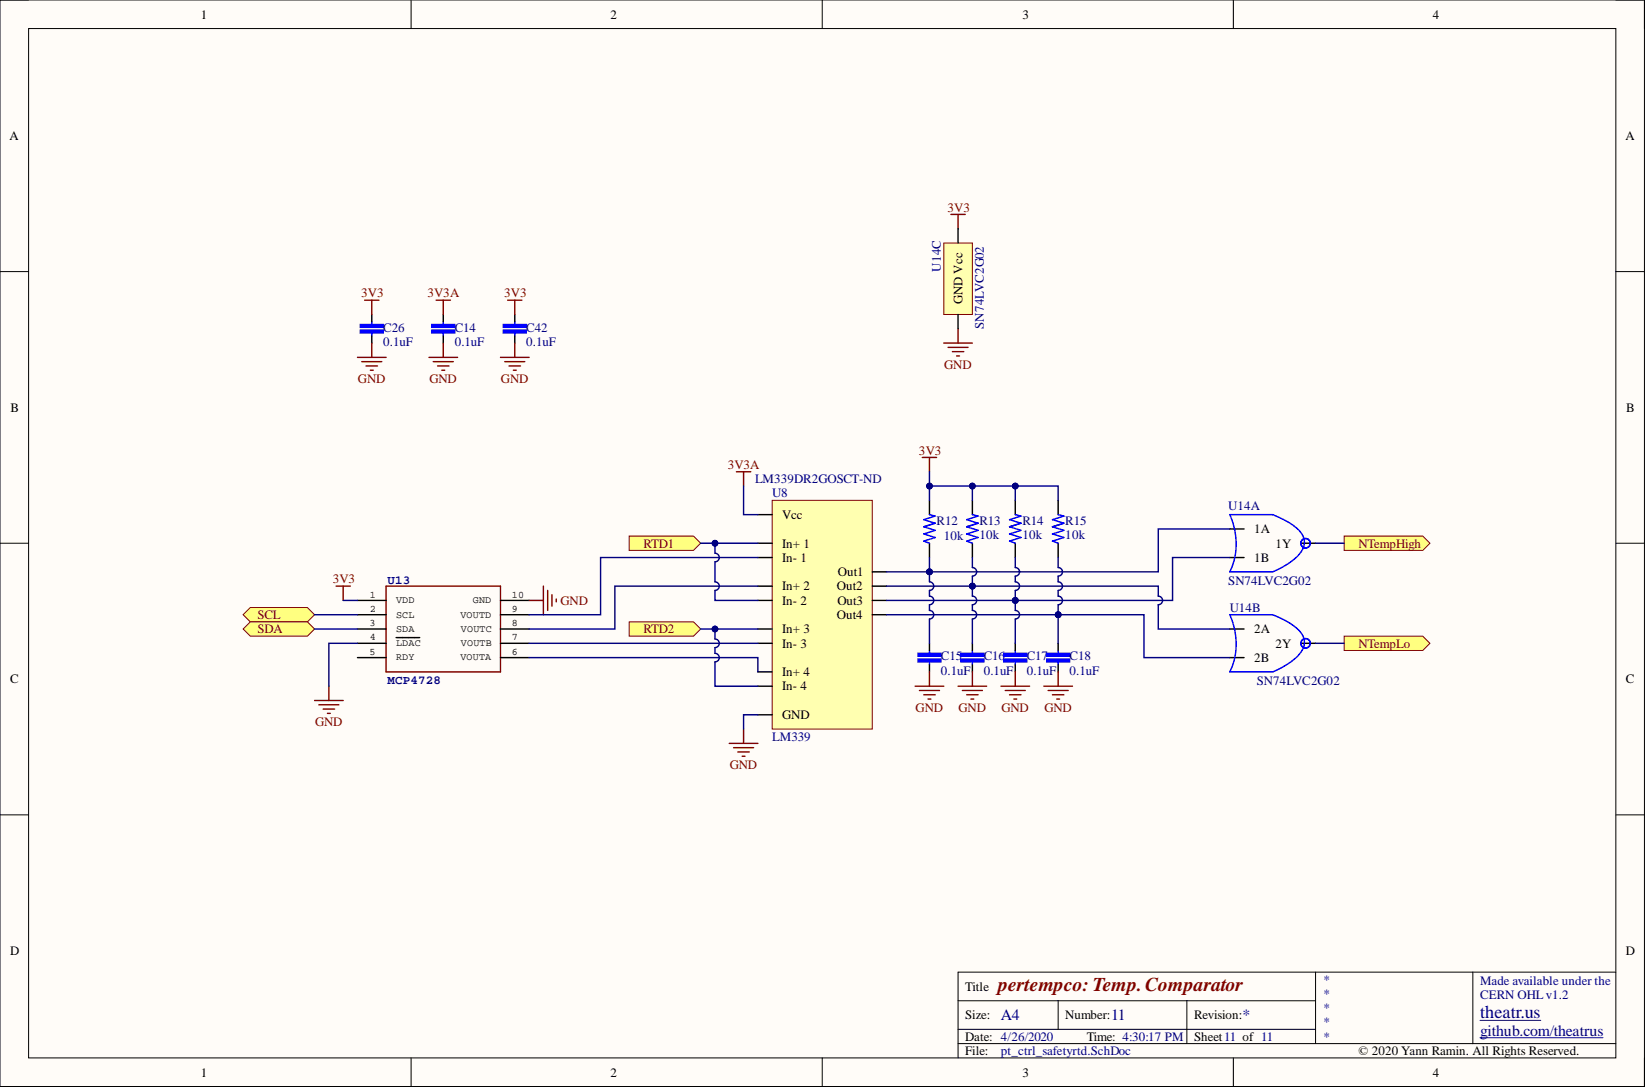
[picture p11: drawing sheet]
<svg xmlns="http://www.w3.org/2000/svg" width="292mm" height="193mm" viewBox="0 0 292 193" stroke-linecap="round" stroke-linejoin="round" font-family="sans-serif">
<defs><g id="words">
<text font-size="3.5" fill="#800000" x="177.2" y="175.9">pertempco: Temp.Comparator</text>
<text font-size="3.2" fill="#000080" x="262.8" y="180.8">theatr.us</text>
<g font-size="2.8" fill="#000080">
<text x="177.7" y="181.1">A4</text>
<text x="197.3" y="181.1">11</text>
<text x="220.7" y="181.1">*</text>
<text x="262.8" y="183.9">github.com/theatrus</text>
</g>
<g font-size="2.3">
<text x="35.6" y="3.3">1</text>
<text x="108.4" y="3.3">2</text>
<text x="181.5" y="3.3">3</text>
<text x="254.4" y="3.3">4</text>
<text x="1.7" y="24.9">A</text>
<text x="288.6" y="24.9">A</text>
<text x="170.9" y="54.1" transform="rotate(-90 170.9 54.1)">GND Vcc</text>
<text x="1.9" y="73.1">B</text>
<text x="288.8" y="73.1">B</text>
<text x="138.9" y="92.1">Vcc</text>
<text x="222.7" y="94.7">1A</text>
<text x="138.9" y="99.7">In- 1</text>
<text x="138.9" y="97.2">In+ 1</text>
<text x="222.7" y="99.7">1B</text>
<text x="226.5" y="97.2">1Y</text>
<text x="138.9" y="107.4">In- 2</text>
<text x="138.9" y="104.8">In+ 2</text>
<text x="148.6" y="104.8">Out2</text>
<text x="148.7" y="107.4">Out3</text>
<text x="148.8" y="102.3">Out1</text>
<text x="138.9" y="112.4">In+ 3</text>
<text x="148.6" y="109.9">Out4</text>
<text x="222.7" y="112.4">2A</text>
<text x="138.9" y="115">In- 3</text>
<text x="222.7" y="117.5">2B</text>
<text x="226.5" y="115">2Y</text>
<text x="1.8" y="121.3">C</text>
<text x="138.9" y="122.6">In- 4</text>
<text x="138.9" y="120">In+ 4</text>
<text x="288.7" y="121.3">C</text>
<text x="138.9" y="127.7">GND</text>
<text x="1.8" y="169.5">D</text>
<text x="288.7" y="169.5">D</text>
<text x="171.4" y="175.9">Title</text>
<text x="171.4" y="181">Size:</text>
<text x="171.4" y="184.8">Date: 4/26/2020</text>
<text x="189.2" y="181">Number:</text>
<text x="193" y="184.8">Time: 4:30:17 PM</text>
<text x="212" y="181">Revision:</text>
<text x="212" y="184.8">Sheet11 of 11</text>
<text x="35.6" y="191.1">1</text>
<text x="108.4" y="191.1">2</text>
<text x="171.4" y="187.3">File:</text>
<text x="181.5" y="191.1">3</text>
<text x="241.2" y="187.3">© 2020 Yann Ramin. All Rights Reserved.</text>
<text x="254.4" y="191.1">4</text>
</g>
<g font-size="2.3" fill="#800000">
<text x="168.3" y="37.6">3V3</text>
<text x="64.2" y="52.8">3V3</text>
<text x="75.9" y="52.8">3V3A</text>
<text x="89.5" y="52.8">3V3</text>
<text x="167.7" y="65.5">GND</text>
<text x="63.6" y="68">GND</text>
<text x="76.3" y="68">GND</text>
<text x="89" y="68">GND</text>
<text x="129.2" y="83.2">3V3A</text>
<text x="163.2" y="80.7">3V3</text>
<text x="114.3" y="97.2">RTD1</text>
<text x="241.2" y="97.2">NTempHigh</text>
<text x="59.1" y="103.5">3V3</text>
<text x="99.5" y="107.4">GND</text>
<text x="45.7" y="109.9">SCL</text>
<text x="45.7" y="112.4">SDA</text>
<text x="114.3" y="112.4">RTD2</text>
<text x="241.2" y="115">NTempLo</text>
<text x="55.9" y="128.9">GND</text>
<text x="162.6" y="126.4">GND</text>
<text x="170.2" y="126.4">GND</text>
<text x="177.8" y="126.4">GND</text>
<text x="185.4" y="126.4">GND</text>
<text x="129.6" y="136.5">GND</text>
</g>
<g font-size="2.3" fill="#000080">
<text x="167.1" y="48.2" transform="rotate(-90 167.1 48.2)">U14C</text>
<text x="68" y="58.9">C26</text>
<text x="80.7" y="58.9">C14</text>
<text x="93.4" y="58.9">C42</text>
<text x="174.7" y="58.4" transform="rotate(-90 174.7 58.4)">SN74LVC2G02</text>
<text x="68" y="61.4">0.1uF</text>
<text x="80.7" y="61.4">0.1uF</text>
<text x="93.4" y="61.4">0.1uF</text>
<text x="134.1" y="85.8">LM339DR2GOSCT-ND</text>
<text x="137.1" y="88.3">U8</text>
<text x="166.3" y="93.1">R12</text>
<text x="167.6" y="95.9">10k</text>
<text x="173.9" y="93.1">R13</text>
<text x="173.9" y="95.7">10k</text>
<text x="181.5" y="93.1">R14</text>
<text x="181.5" y="95.7">10k</text>
<text x="189.2" y="93.1">R15</text>
<text x="189.2" y="95.7">10k</text>
<text x="218.1" y="90.6">U14A</text>
<text x="218.1" y="103.8">SN74LVC2G02</text>
<text x="218.4" y="108.6">U14B</text>
<text x="167.1" y="117.2">C15</text>
<text x="167.1" y="119.8">0.1uF</text>
<text x="174.7" y="117.2">C16</text>
<text x="174.7" y="119.8">0.1uF</text>
<text x="182.3" y="117.2">C17</text>
<text x="182.3" y="119.8">0.1uF</text>
<text x="189.9" y="117.2">C18</text>
<text x="189.9" y="119.8">0.1uF</text>
<text x="223.2" y="121.6">SN74LVC2G02</text>
<text x="137.1" y="131.5">LM339</text>
<text x="234.9" y="174.6">*</text>
<text x="234.9" y="177.1">*</text>
<text x="234.9" y="179.7">*</text>
<text x="262.8" y="177.4">CERN OHL v1.2</text>
<text x="262.8" y="174.9">Made available under the</text>
<text x="234.9" y="182.2">*</text>
<text x="234.9" y="184.8">*</text>
<text x="177.7" y="187.3">pt_ctrl_safetyrtd.SchDoc</text>
</g>
<g font-size="2.2" fill="#000080">
<text x="68.8" y="103.6">U13</text>
<text x="68.8" y="121.4">MCP4728</text>
</g>
<g font-size="1.8">
<text x="65.7" y="106.1">1</text>
<text x="70.3" y="107.1">VDD</text>
<text x="84" y="107.1">GND</text>
<text x="90.9" y="106.1">10</text>
<text x="65.6" y="111.2">3</text>
<text x="65.7" y="108.6">2</text>
<text x="65.7" y="113.7">4</text>
<text x="70.3" y="109.6">SCL</text>
<text x="70.3" y="112.2">SDA</text>
<text x="81.8" y="109.6">VOUTD</text>
<text x="81.8" y="112.2">VOUTC</text>
<text x="90.9" y="113.7">7</text>
<text x="90.9" y="111.2">8</text>
<text x="90.9" y="108.6">9</text>
<text x="65.6" y="116.2">5</text>
<text x="70.3" y="114.7">LDAC</text>
<text x="70.3" y="117.2">RDY</text>
<text x="81.8" y="117.2">VOUTA</text>
<text x="81.8" y="114.7">VOUTB</text>
<text x="90.9" y="116.2">6</text>
</g>
</g></defs>
<path d="M0 0h292v192.9h-292z" fill-rule="evenodd" fill="#fffcf8"/>
<path d="M0 0h292v192.9h-292z" fill="none" stroke="#000" stroke-width=".18"/>
<path d="M5.1 5.1h281.8v182.7h-281.8z" fill-rule="evenodd" fill="#fffcf8"/>
<g fill="none" stroke="#000" stroke-width=".18">
<path d="M0 0h5.1M73 0v5.1M146 0v5.1M219 0v5.1M286.9 0h5.1v5.1M5.1 5.1h281.8v182.7h-281.8zM0 48.2h5.1M286.9 48.2h5.1M0 96.4h5.1M286.9 96.4h5.1M0 144.7h5.1M286.9 144.7h5.1"/>
<path d="M170.1 177.7h63.5M187.9 177.7v5M210.7 177.7v7.6M233.6 172.6v12.7M261.5 172.6v12.7M286.9 172.6h-116.8v15.2M73 187.8v5.1M146 187.8v5.1M170.1 185.3h116.8M170.1 182.7h63.5M219 187.8v5.1M292 187.8v5.1"/>
</g>
<path d="M262.8 184.2h21.8M262.8 181.1h10.8" fill="none" stroke="#000080" stroke-width=".18"/>
<path d="M137.1 88.8h17.8v40.6h-17.8z" fill-rule="evenodd" fill="#ffffb0"/>
<path d="M137.1 88.8h17.8v40.6h-17.8z" fill="none" stroke="#800000" stroke-width=".18"/>
<g fill="none" stroke="#000" stroke-width=".25">
<path d="M134.6 91.4h2.5M134.6 99h2.5M134.6 96.4h2.5M134.6 104.1h2.5M134.6 106.6h2.5M134.6 114.2h2.5M134.6 111.7h2.5M134.6 119.3h2.5M154.9 101.5h2.5M154.9 104.1h2.5M154.9 106.6h2.5M154.9 109.1h2.5"/>
<path d="M134.6 121.8h2.5M134.6 126.9h2.5"/>
</g>
<path d="M130.8 83.7h2.5M132 83.7v2.6" fill="none" stroke="#800000" stroke-width=".25"/>
<path d="M78.7 57.1v.5M78.7 59.1v.5" fill="none" stroke="#00f" stroke-width=".25"/>
<path d="M76.7 58.6h4v.5h-4z" fill-rule="evenodd" fill="#00f"/>
<path d="M76.7 58.6h4v.5h-4z" fill="none" stroke="#00f" stroke-width=".25"/>
<path d="M76.7 57.6h4v.5h-4z" fill-rule="evenodd" fill="#00f"/>
<path d="M76.7 57.6h4v.5h-4zM165 91.4l1.1 .2-2.1 .6 2.1 .7-2.1 .6 2.1 .7-2.1 .6 2.1 .6-2.1 .7 1 .3M172.7 91.4l1 .2-2.1 .6 2.1 .7-2.1 .6 2.1 .7-2.1 .6 2.1 .6-2.1 .7 1.1 .3M180.3 91.4l1 .2-2 .6 2 .7-2 .6 2 .7-2 .6 2 .6-2 .7 1 .3M187.9 91.4l1 .2-2 .6 2 .7-2 .6 2 .7-2 .6 2 .6-2 .7 1 .3M165 115.5v.5M165 117.5v.5" fill="none" stroke="#00f" stroke-width=".25"/>
<path d="M78.7 55.8v1.3M78.7 59.6v1.3M165 88.8v2.6M165 96.4v2.6M172.7 88.8v2.6M172.7 96.4v2.6M180.3 88.8v2.6M180.3 96.4v2.6M187.9 88.8v2.6M187.9 96.4v2.6" fill="none" stroke="#000" stroke-width=".25"/>
<g fill="none" stroke="#800000" stroke-width=".25">
<path d="M77.4 53.3h2.6M78.7 53.3v2.5M76.2 63.4h5.1M76.9 64.2h3.6M77.7 65h2M78.5 65.7h.5M78.7 60.9v2.5M163.8 81.2h2.5M165 81.2v2.5M129.5 132h5.1M130.3 132.7h3.5M131 133.5h2.1"/>
<path d="M131.8 134.3h.5M132 129.4v2.6"/>
</g>
<path d="M166.1 92.9l-2.1 .6M173.7 92.9l-2.1 .6M181.3 92.9l-2 .6M188.9 92.9l-2 .6" fill="none" stroke="#0c0087" stroke-width=".25"/>
<path d="M163 117h4.1v.5h-4.1z" fill-rule="evenodd" fill="#00f"/>
<path d="M163 117h4.1v.5h-4.1z" fill="none" stroke="#00f" stroke-width=".25"/>
<path d="M163 116h4.1v.5h-4.1z" fill-rule="evenodd" fill="#00f"/>
<path d="M163 116h4.1v.5h-4.1zM172.7 115.5v.5M172.7 117.5v.5" fill="none" stroke="#00f" stroke-width=".25"/>
<path d="M165 114.2v1.3M165 118v1.3" fill="none" stroke="#000" stroke-width=".25"/>
<path d="M170.6 117h4.1v.5h-4.1z" fill-rule="evenodd" fill="#00f"/>
<path d="M170.6 117h4.1v.5h-4.1z" fill="none" stroke="#00f" stroke-width=".25"/>
<path d="M170.6 116h4.1v.5h-4.1z" fill-rule="evenodd" fill="#00f"/>
<path d="M170.6 116h4.1v.5h-4.1zM180.3 115.5v.5M180.3 117.5v.5" fill="none" stroke="#00f" stroke-width=".25"/>
<path d="M172.7 114.2v1.3M172.7 118v1.3" fill="none" stroke="#000" stroke-width=".25"/>
<path d="M178.2 117h4.1v.5h-4.1z" fill-rule="evenodd" fill="#00f"/>
<path d="M178.2 117h4.1v.5h-4.1z" fill="none" stroke="#00f" stroke-width=".25"/>
<path d="M178.2 116h4.1v.5h-4.1z" fill-rule="evenodd" fill="#00f"/>
<path d="M178.2 116h4.1v.5h-4.1zM187.9 115.5v.5M187.9 117.5v.5" fill="none" stroke="#00f" stroke-width=".25"/>
<path d="M180.3 114.2v1.3M180.3 118v1.3" fill="none" stroke="#000" stroke-width=".25"/>
<path d="M185.9 117h4v.5h-4z" fill-rule="evenodd" fill="#00f"/>
<path d="M185.9 117h4v.5h-4z" fill="none" stroke="#00f" stroke-width=".25"/>
<path d="M185.9 116h4v.5h-4z" fill-rule="evenodd" fill="#00f"/>
<path d="M185.9 116h4v.5h-4z" fill="none" stroke="#00f" stroke-width=".25"/>
<path d="M187.9 114.2v1.3M187.9 118v1.3" fill="none" stroke="#000" stroke-width=".25"/>
<g fill="none" stroke="#800000" stroke-width=".25">
<path d="M165 119.3v2.5M172.7 119.3v2.5M180.3 119.3v2.5M187.9 119.3v2.5M162.5 121.8h5.1M163.3 122.6h3.5M164 123.3h2.1M164.8 124.1h.5M170.1 121.8h5.1M170.9 122.6h3.5M171.6 123.3h2.1M172.4 124.1h.5"/>
<path d="M177.7 121.8h5.1M178.5 122.6h3.6M179.3 123.3h2M180 124.1h.5M185.4 121.8h5M186.1 122.6h3.6M186.9 123.3h2M187.6 124.1h.6"/>
</g>
<path d="M111.7 95.2h11.4l1.3 1.2-1.3 1.3h-11.4z" fill-rule="evenodd" fill="#ffff80"/>
<path d="M111.7 95.2h11.4l1.3 1.2-1.3 1.3h-11.4z" fill="none" stroke="#800000" stroke-width=".18"/>
<path d="M111.7 110.4h11.4l1.3 1.3-1.3 1.2h-11.4z" fill-rule="evenodd" fill="#ffff80"/>
<path d="M111.7 110.4h11.4l1.3 1.3-1.3 1.2h-11.4z" fill="none" stroke="#800000" stroke-width=".18"/>
<path d="M59.7 104.1h2.5M60.9 104.1v2.5M68.6 104.1h20.3v15.2h-20.3zM93.9 106.6h2.6M96.5 104.1v5M97.2 104.8v3.6M98 105.6v2M98.8 106.3v.5" fill="none" stroke="#800000" stroke-width=".25"/>
<path d="M63.5 106.6h5.1M63.5 109.1h5.1M63.5 111.7h5.1M63.5 114.2h5.1M63.5 116.7h5.1M70.3 113.2h4.2M88.9 106.6h5M88.9 109.1h5M88.9 111.7h5M88.9 114.2h5M88.9 116.7h5" fill="none" stroke="#000" stroke-width=".25"/>
<path d="M66 57.1v.5M66 59.1v.5" fill="none" stroke="#00f" stroke-width=".25"/>
<path d="M64 58.6h4v.5h-4z" fill-rule="evenodd" fill="#00f"/>
<path d="M64 58.6h4v.5h-4z" fill="none" stroke="#00f" stroke-width=".25"/>
<path d="M64 57.6h4v.5h-4z" fill-rule="evenodd" fill="#00f"/>
<path d="M64 57.6h4v.5h-4z" fill="none" stroke="#00f" stroke-width=".25"/>
<path d="M66 55.8v1.3M66 59.6v1.3" fill="none" stroke="#000" stroke-width=".25"/>
<path d="M64.7 53.3h2.6M66 53.3v2.5M63.5 63.4h5.1M64.2 64.2h3.6M65 65h2M65.8 65.7h.5M66 60.9v2.5" fill="none" stroke="#800000" stroke-width=".25"/>
<path d="M43.2 109.1l1.2-1.2h10.2l1.3 1.2-1.3 1.3h-10.2z" fill-rule="evenodd" fill="#ffff80"/>
<path d="M43.2 109.1l1.2-1.2h10.2l1.3 1.2-1.3 1.3h-10.2z" fill="none" stroke="#800000" stroke-width=".18"/>
<path d="M43.2 111.7l1.2-1.3h10.2l1.3 1.3-1.3 1.2h-10.2z" fill-rule="evenodd" fill="#ffff80"/>
<path d="M43.2 111.7l1.2-1.3h10.2l1.3 1.3-1.3 1.2h-10.2z" fill="none" stroke="#800000" stroke-width=".18"/>
<path d="M168.9 38.1h2.5M170.1 38.1v2.5M55.9 124.4h5M56.6 125.1h3.6M57.4 125.9h2M58.1 126.6h.6M58.4 121.8v2.6" fill="none" stroke="#800000" stroke-width=".25"/>
<path d="M91.4 57.1v.5M91.4 59.1v.5" fill="none" stroke="#00f" stroke-width=".25"/>
<path d="M89.4 58.6h4v.5h-4z" fill-rule="evenodd" fill="#00f"/>
<path d="M89.4 58.6h4v.5h-4z" fill="none" stroke="#00f" stroke-width=".25"/>
<path d="M89.4 57.6h4v.5h-4z" fill-rule="evenodd" fill="#00f"/>
<path d="M89.4 57.6h4v.5h-4z" fill="none" stroke="#00f" stroke-width=".25"/>
<path d="M91.4 55.8v1.3M91.4 59.6v1.3" fill="none" stroke="#000" stroke-width=".25"/>
<path d="M90.1 53.3h2.6M91.4 53.3v2.5M170.1 58.4v2.5M88.9 63.4h5M89.6 64.2h3.6M90.4 65h2M91.2 65.7h.5M91.4 60.9v2.5M167.6 60.9h5.1M168.3 61.7h3.6M169.1 62.4h2M169.9 63.2h.5" fill="none" stroke="#800000" stroke-width=".25"/>
<path d="M238.7 95.2h13.9l1.3 1.2-1.3 1.3h-13.9z" fill-rule="evenodd" fill="#ffff80"/>
<path d="M238.7 95.2h13.9l1.3 1.2-1.3 1.3h-13.9z" fill="none" stroke="#800000" stroke-width=".18"/>
<path d="M238.7 112.9h13.9l1.3 1.3-1.3 1.3h-13.9z" fill-rule="evenodd" fill="#ffff80"/>
<path d="M238.7 112.9h13.9l1.3 1.3-1.3 1.3h-13.9z" fill="none" stroke="#800000" stroke-width=".18"/>
<path d="M218.4 93.9h2.5M218.4 99h2.5M231.1 96.4h2.5M218.4 111.7h2.5M218.4 116.7h2.5M231.1 114.2h2.5" fill="none" stroke="#000" stroke-width=".25"/>
<g fill="none" stroke="#00f" stroke-width=".25">
<path d="M218.4 91.4h7.6l2.9 1.4a5 5 0 0 1 2.7 3.2 4.4 4.4 0 0 1-2.3 3.6l-1.9 1.2-1.4 .7h-7.6a12.3 12.3 0 0 0 0-10.1zM218.4 109.1h7.6l2.9 1.5a5 5 0 0 1 2.7 3.1 4.4 4.4 0 0 1-2.3 3.7l-1.9 1.2-1.4 .7h-7.6a12.3 12.3 0 0 0 0-10.2z"/>
<circle cx="231.8" cy="96.4" r=".84"/>
<circle cx="231.8" cy="114.2" r=".84"/>
</g>
<path d="M167.6 43.1h5.1v12.7h-5.1z" fill-rule="evenodd" fill="#ffffb0"/>
<path d="M167.6 43.1h5.1v12.7h-5.1z" fill="none" stroke="#800000" stroke-width=".18"/>
<path d="M170.1 40.6v2.5M170.1 55.8v2.6" fill="none" stroke="#000" stroke-width=".25"/>
<path d="M187.9 109.1v5.1" fill="none" stroke="#000080" stroke-width=".25"/>
<circle cx="187.9" cy="109.1" r=".51" fill="#000080"/>
<circle cx="187.9" cy="109.1" r=".51" fill="none" stroke="#000080" stroke-width=".18"/>
<path d="M134.6 99h-28v10.1h-12.7M55.9 111.7h7.6M55.9 109.1h7.6M60.9 106.6h2.6M63.5 114.2h-5.1v7.6M93.9 116.7h40.7v2.6M93.9 114.2h40.7M124.4 111.7h10.2M134.6 104.1h-25.4v7.6h-15.3" fill="none" stroke="#000080" stroke-width=".25"/>
<circle cx="127" cy="111.7" r=".51" fill="#000080"/>
<circle cx="127" cy="111.7" r=".51" fill="none" stroke="#000080" stroke-width=".18"/>
<path d="M124.4 96.4h10.2" fill="none" stroke="#000080" stroke-width=".25"/>
<circle cx="127" cy="96.4" r=".51" fill="#000080"/>
<circle cx="127" cy="96.4" r=".51" fill="none" stroke="#000080" stroke-width=".18"/>
<path d="M127 111.7v1.7a.76 .76 0 0 1 .7 .8 .76 .76 0 0 1-.7 .8v1a.76 .76 0 0 1 .7 .7 .76 .76 0 0 1-.7 .8v4.3h7.6" fill="none" stroke="#000080" stroke-width=".25"/>
<circle cx="127" cy="111.7" r=".51" fill="#000080"/>
<circle cx="127" cy="111.7" r=".51" fill="none" stroke="#000080" stroke-width=".18"/>
<path d="M127 96.4v1.8a.76 .76 0 0 1 .7 .8 .76 .76 0 0 1-.7 .7v3.6a.76 .76 0 0 1 .7 .8 .76 .76 0 0 1-.7 .7v1.8h7.6" fill="none" stroke="#000080" stroke-width=".25"/>
<circle cx="127" cy="96.4" r=".51" fill="#000080"/>
<circle cx="127" cy="96.4" r=".51" fill="none" stroke="#000080" stroke-width=".18"/>
<path d="M132 86.3v5.1h2.6M157.4 109.1h45.7v7.6h15.3M134.6 126.9h-2.6v2.5" fill="none" stroke="#000080" stroke-width=".25"/>
<circle cx="187.9" cy="109.1" r=".51" fill="#000080"/>
<circle cx="187.9" cy="109.1" r=".51" fill="none" stroke="#000080" stroke-width=".18"/>
<path d="M218.4 99h-10.2v7.6h-50.8" fill="none" stroke="#000080" stroke-width=".25"/>
<circle cx="180.3" cy="106.6" r=".51" fill="#000080"/>
<circle cx="180.3" cy="106.6" r=".51" fill="none" stroke="#000080" stroke-width=".18"/>
<path d="M157.4 104.1h48.3v1.7a.76 .76 0 0 1 .7 .8 .76 .76 0 0 1-.7 .8v4.3h12.7" fill="none" stroke="#000080" stroke-width=".25"/>
<circle cx="172.7" cy="104.1" r=".51" fill="#000080"/>
<circle cx="172.7" cy="104.1" r=".51" fill="none" stroke="#000080" stroke-width=".18"/>
<path d="M218.4 93.9h-12.7v7.6h-48.3" fill="none" stroke="#000080" stroke-width=".25"/>
<circle cx="165" cy="101.5" r=".51" fill="#000080"/>
<circle cx="165" cy="101.5" r=".51" fill="none" stroke="#000080" stroke-width=".18"/>
<path d="M165 86.3h7.7v2.5" fill="none" stroke="#000080" stroke-width=".25"/>
<circle cx="172.7" cy="86.3" r=".51" fill="#000080"/>
<circle cx="172.7" cy="86.3" r=".51" fill="none" stroke="#000080" stroke-width=".18"/>
<circle cx="165" cy="86.3" r=".51" fill="#000080"/>
<circle cx="165" cy="86.3" r=".51" fill="none" stroke="#000080" stroke-width=".18"/>
<path d="M172.7 86.3h7.6v2.5" fill="none" stroke="#000080" stroke-width=".25"/>
<circle cx="172.7" cy="86.3" r=".51" fill="#000080"/>
<circle cx="172.7" cy="86.3" r=".51" fill="none" stroke="#000080" stroke-width=".18"/>
<circle cx="180.3" cy="86.3" r=".51" fill="#000080"/>
<circle cx="180.3" cy="86.3" r=".51" fill="none" stroke="#000080" stroke-width=".18"/>
<path d="M180.3 86.3h7.6v2.5" fill="none" stroke="#000080" stroke-width=".25"/>
<circle cx="180.3" cy="86.3" r=".51" fill="#000080"/>
<circle cx="180.3" cy="86.3" r=".51" fill="none" stroke="#000080" stroke-width=".18"/>
<path d="M233.6 96.4h5.1M165 101.5v1.8a.76 .76 0 0 1 .8 .8 .76 .76 0 0 1-.8 .7v1a.76 .76 0 0 1 .8 .8 .76 .76 0 0 1-.8 .8v1a.76 .76 0 0 1 .8 .7 .76 .76 0 0 1-.8 .8v4.3M233.6 114.2h5.1" fill="none" stroke="#000080" stroke-width=".25"/>
<circle cx="165" cy="101.5" r=".51" fill="#000080"/>
<circle cx="165" cy="101.5" r=".51" fill="none" stroke="#000080" stroke-width=".18"/>
<path d="M165 99v2.5" fill="none" stroke="#000080" stroke-width=".25"/>
<circle cx="165" cy="101.5" r=".51" fill="#000080"/>
<circle cx="165" cy="101.5" r=".51" fill="none" stroke="#000080" stroke-width=".18"/>
<path d="M165 83.7v5.1" fill="none" stroke="#000080" stroke-width=".25"/>
<circle cx="165" cy="86.3" r=".51" fill="#000080"/>
<circle cx="165" cy="86.3" r=".51" fill="none" stroke="#000080" stroke-width=".18"/>
<path d="M172.7 104.1v1.7a.76 .76 0 0 1 .7 .8 .76 .76 0 0 1-.7 .8v1a.76 .76 0 0 1 .7 .7 .76 .76 0 0 1-.7 .8v4.3" fill="none" stroke="#000080" stroke-width=".25"/>
<circle cx="172.7" cy="104.1" r=".51" fill="#000080"/>
<circle cx="172.7" cy="104.1" r=".51" fill="none" stroke="#000080" stroke-width=".18"/>
<path d="M172.7 99v1.8a.76 .76 0 0 1 .7 .7 .76 .76 0 0 1-.7 .8v1.8" fill="none" stroke="#000080" stroke-width=".25"/>
<circle cx="172.7" cy="104.1" r=".51" fill="#000080"/>
<circle cx="172.7" cy="104.1" r=".51" fill="none" stroke="#000080" stroke-width=".18"/>
<path d="M180.3 106.6v1.8a.76 .76 0 0 1 .7 .7 .76 .76 0 0 1-.7 .8v4.3" fill="none" stroke="#000080" stroke-width=".25"/>
<circle cx="180.3" cy="106.6" r=".51" fill="#000080"/>
<circle cx="180.3" cy="106.6" r=".51" fill="none" stroke="#000080" stroke-width=".18"/>
<path d="M180.3 99v1.8a.76 .76 0 0 1 .7 .7 .76 .76 0 0 1-.7 .8v1a.76 .76 0 0 1 .7 .8 .76 .76 0 0 1-.7 .7v1.8" fill="none" stroke="#000080" stroke-width=".25"/>
<circle cx="180.3" cy="106.6" r=".51" fill="#000080"/>
<circle cx="180.3" cy="106.6" r=".51" fill="none" stroke="#000080" stroke-width=".18"/>
<path d="M187.9 99v1.8a.76 .76 0 0 1 .8 .7 .76 .76 0 0 1-.8 .8v1a.76 .76 0 0 1 .8 .8 .76 .76 0 0 1-.8 .7v1a.76 .76 0 0 1 .8 .8 .76 .76 0 0 1-.8 .8v1.7" fill="none" stroke="#000080" stroke-width=".25"/>
<circle cx="187.9" cy="109.1" r=".51" fill="#000080"/>
<circle cx="187.9" cy="109.1" r=".51" fill="none" stroke="#000080" stroke-width=".18"/>
<use href="#words"/>
</svg>
